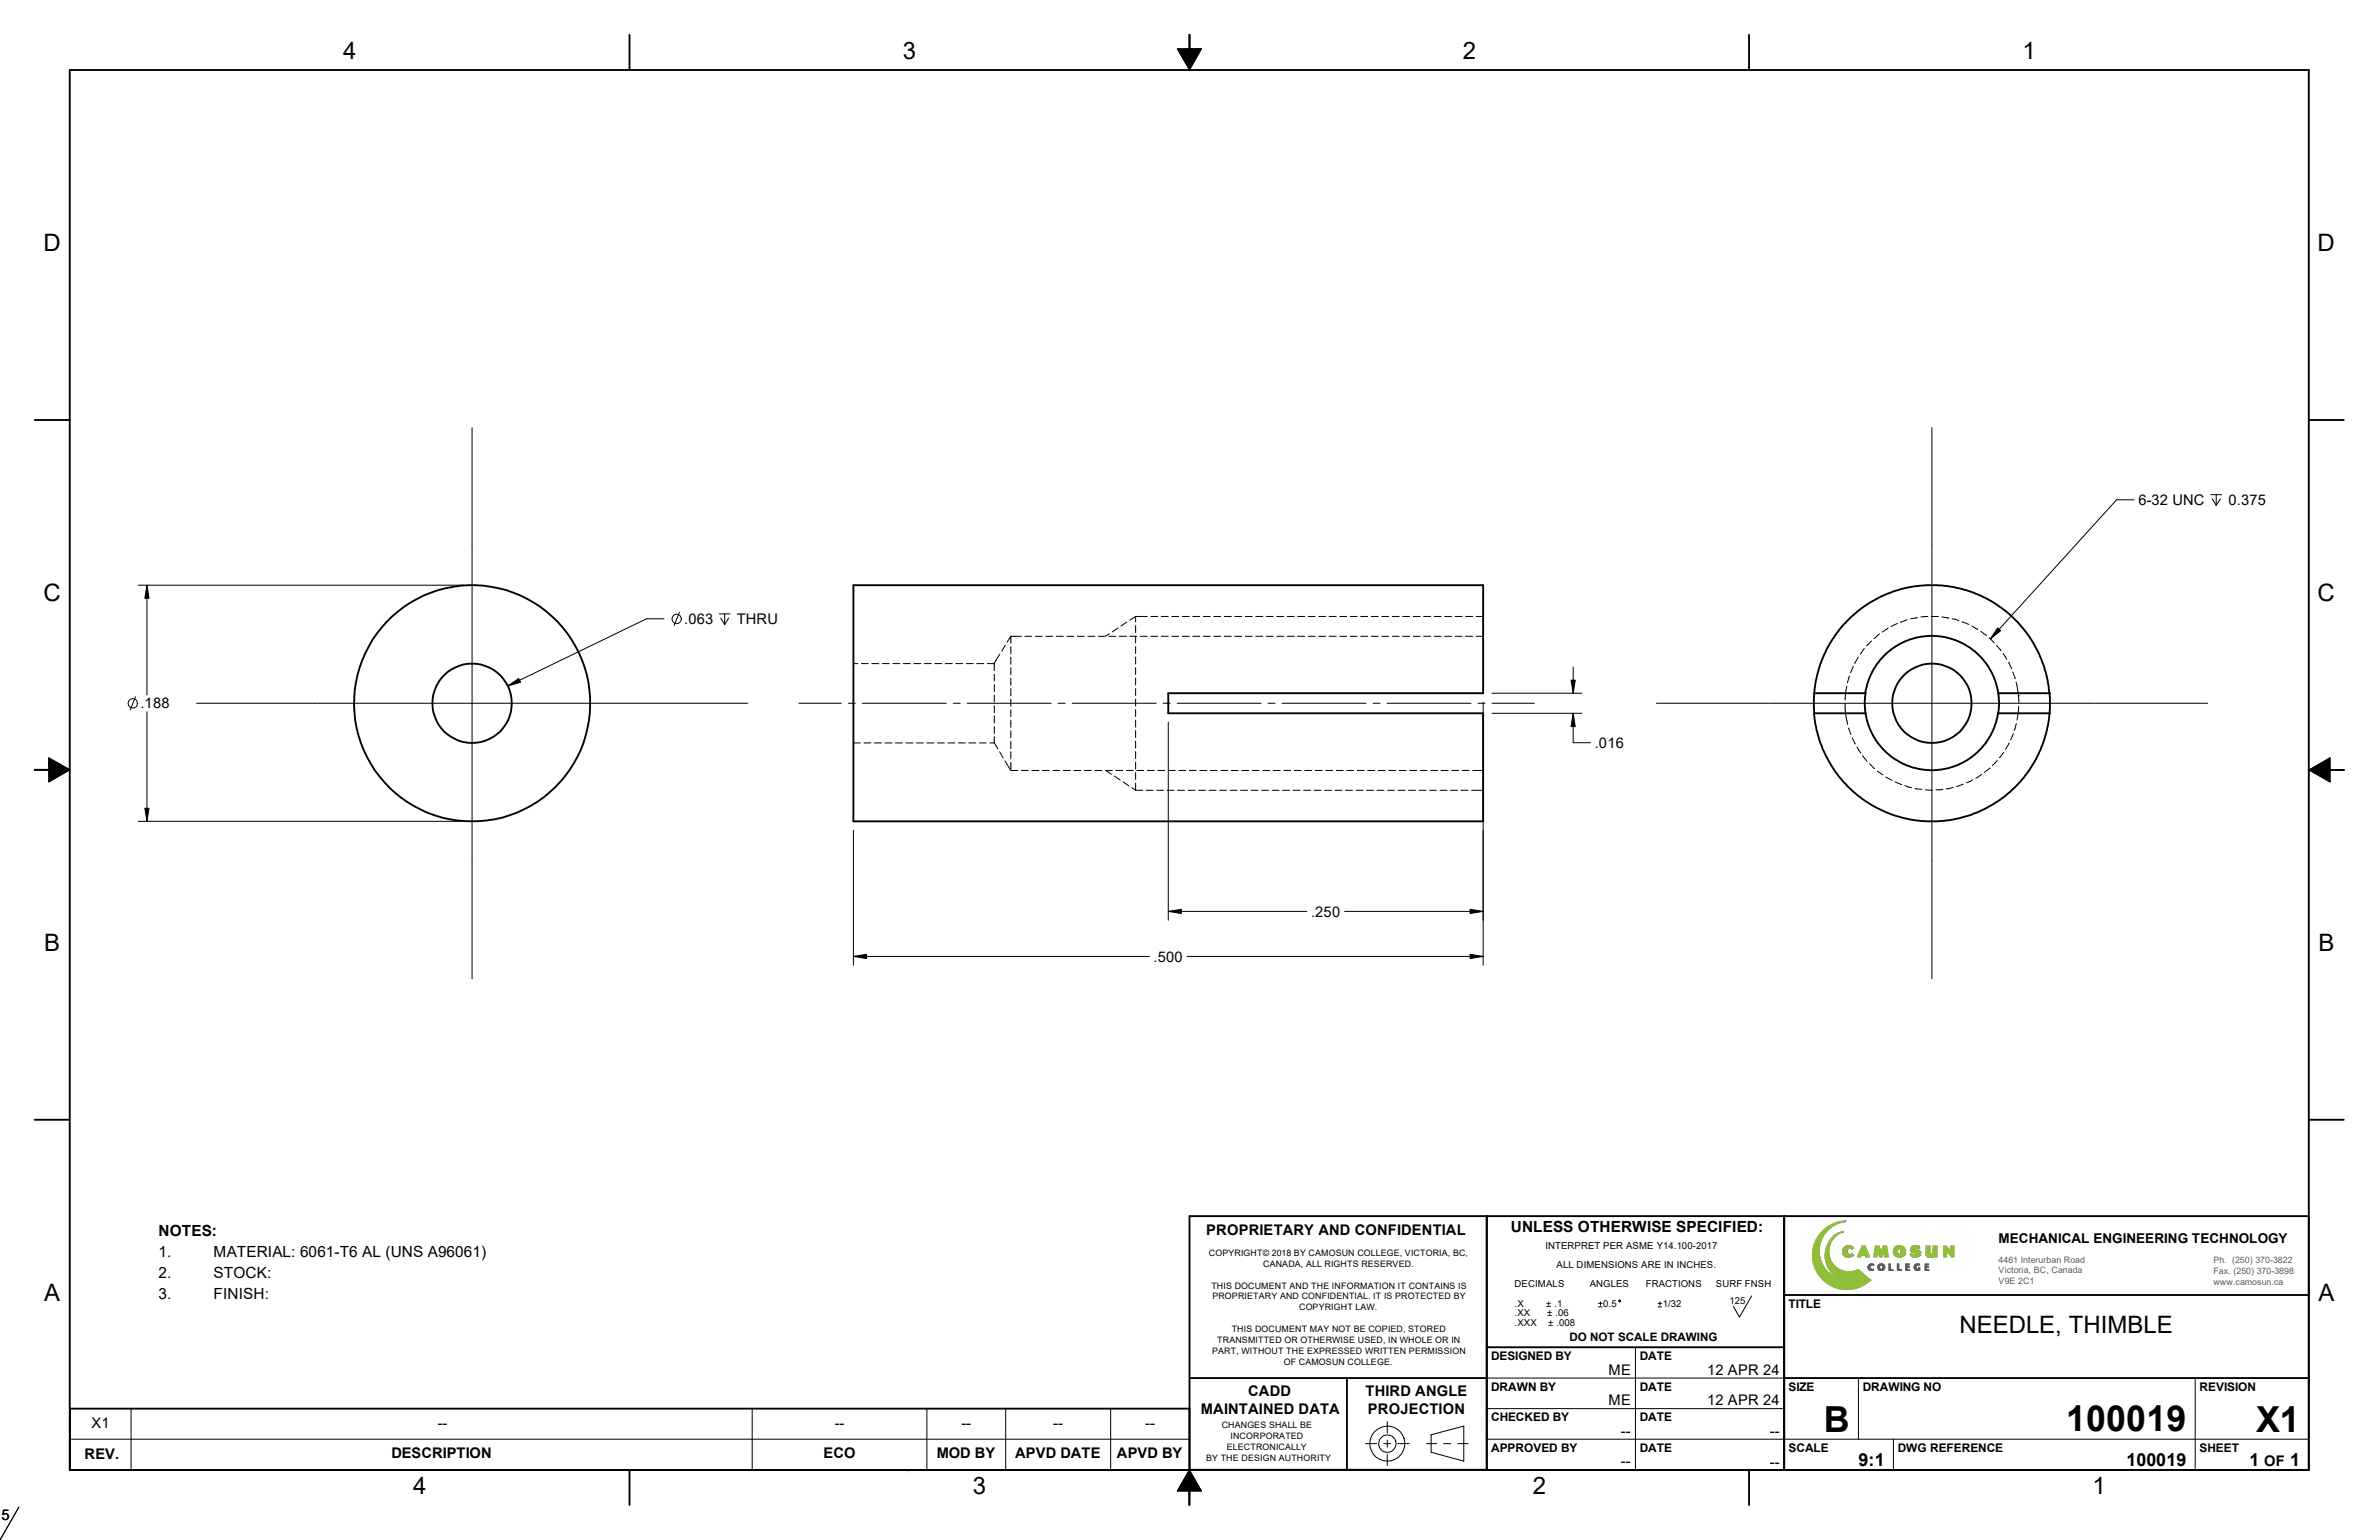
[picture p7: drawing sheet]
<svg xmlns="http://www.w3.org/2000/svg" width="432mm" height="279mm" viewBox="0 0 432 279" stroke-linecap="round" stroke-linejoin="round" font-family="sans-serif">
<defs><g id="words">
<g font-size="6.5">
<text x="331" y="259.8">B</text>
<text x="375" y="259.7">100019</text>
<text x="409.5" y="259.8">X1</text>
</g>
<g font-size="4.4">
<text x="62.3" y="10.6">4</text>
<text x="163.9" y="10.6">3</text>
<text x="265.5" y="10.6">2</text>
<text x="367.1" y="10.6">1</text>
<text x="7.9" y="45.6">D</text>
<text x="420.7" y="45.6">D</text>
<text x="7.9" y="109.1">C</text>
<text x="420.7" y="109.1">C</text>
<text x="8" y="172.6">B</text>
<text x="420.8" y="172.6">B</text>
<text x="8" y="236.1">A</text>
<text x="420.8" y="236.1">A</text>
<text x="355.6" y="241.9">NEEDLE, THIMBLE</text>
<text x="75" y="271">4</text>
<text x="176.6" y="271">3</text>
<text x="278.2" y="271">2</text>
<text x="379.8" y="271">1</text>
</g>
<g font-size="3.3">
<text x="337.4" y="265.9">9:1</text>
<text x="386" y="265.9">100019</text>
<text x="408.3" y="265.9">1</text>
<text x="415.7" y="265.9">1</text>
</g>
<g font-size="2.8">
<text x="28.8" y="224.2">NOTES:</text>
<text x="274.2" y="223.6">UNLESS OTHERWISE SPECIFIED:</text>
<text x="28.8" y="231.9">2.</text>
<text x="28.8" y="228.1">1.</text>
<text x="38.8" y="228.1">MATERIAL: 6061-T6 AL (UNS A96061)</text>
<text x="38.8" y="231.9">STOCK:</text>
<text x="28.8" y="235.8">3.</text>
<text x="38.8" y="235.8">FINISH:</text>
</g>
<g font-size="2.7">
<text x="388.1" y="91.6">6-32 UNC</text>
<text x="404.5" y="91.6">0.375</text>
<text x="124.2" y="113.2">.063</text>
<text x="133.7" y="113.2">THRU</text>
<text x="25.5" y="128.5">.188</text>
<text x="289.5" y="135.7">.016</text>
<text x="238" y="166.3">.250</text>
<text x="209.4" y="174.5">.500</text>
<text x="218.9" y="224">PROPRIETARY AND CONFIDENTIAL</text>
<text x="292" y="249.4">ME</text>
<text x="309.8" y="249.4">12 APR 24</text>
<text x="217.9" y="256.5">MAINTAINED DATA</text>
<text x="226.6" y="253.4">CADD</text>
<text x="247.9" y="253.3">THIRD ANGLE</text>
<text x="248.3" y="256.5">PROJECTION</text>
<text x="292" y="255">ME</text>
<text x="309.8" y="255">12 APR 24</text>
<text x="16.6" y="259.1">X1</text>
<text x="79.5" y="259">--</text>
<text x="151.5" y="259">--</text>
<text x="174.5" y="259">--</text>
<text x="191.2" y="259">--</text>
<text x="207.9" y="259">--</text>
<text x="294.2" y="260.5">--</text>
<text x="321.2" y="260.6">--</text>
<text x="15.4" y="264.7">REV.</text>
<text x="71" y="264.5">DESCRIPTION</text>
<text x="149.5" y="264.5">ECO</text>
<text x="170" y="264.5">MOD BY</text>
<text x="184.3" y="264.5">APVD DATE</text>
<text x="202.7" y="264.5">APVD BY</text>
<text x="294.2" y="266.1">--</text>
<text x="321.2" y="266.1">--</text>
<text x="411" y="265.9">OF</text>
<text x=".3" y="275.8">5</text>
</g>
<text font-size="2.5" x="362.7" y="225.5">MECHANICAL ENGINEERING TECHNOLOGY</text>
<g font-size="2.2">
<text x="324.6" y="237.3">TITLE</text>
<text x="270.6" y="246.8">DESIGNED BY</text>
<text x="297.6" y="246.8">DATE</text>
<text x="270.6" y="257.9">CHECKED BY</text>
<text x="270.6" y="252.3">DRAWN BY</text>
<text x="297.6" y="257.9">DATE</text>
<text x="297.6" y="252.3">DATE</text>
<text x="324.6" y="252.3">SIZE</text>
<text x="338.1" y="252.3">DRAWING NO</text>
<text x="399.2" y="252.3">REVISION</text>
<text x="270.6" y="263.4">APPROVED BY</text>
<text x="297.6" y="263.4">DATE</text>
<text x="324.6" y="263.4">SCALE</text>
<text x="344.5" y="263.4">DWG REFERENCE</text>
<text x="399.2" y="263.4">SHEET</text>
</g>
<text font-size="2.1" x="284.9" y="243.4">DO NOT SCALE DRAWING</text>
<g font-size="1.7">
<text x="280.5" y="226.5">INTERPRET PER ASME Y14.100-2017</text>
<text x="274.9" y="233.6">DECIMALS</text>
<text x="282.5" y="230">ALL DIMENSIONS ARE IN INCHES.</text>
<text x="288.5" y="233.6">ANGLES</text>
<text x="298.7" y="233.6">FRACTIONS</text>
<text x="311.4" y="233.6">SURF FNSH</text>
<text x="274.9" y="237.1">.X</text>
<text x="274.9" y="238.8">.XX</text>
<text x="280.7" y="237.1">± .1</text>
<text x="280.8" y="238.8">± .06</text>
<text x="291" y="237.1">0.5</text>
<text x="301.8" y="237.1">1/32</text>
<text x="313.9" y="236.6">125</text>
<text x="274.9" y="240.6">.XXX</text>
<text x="281" y="240.6">± .008</text>
</g>
<g font-size="1.6">
<text x="219.4" y="227.8">COPYRIGHT© 2018 BY CAMOSUN COLLEGE, VICTORIA, BC,</text>
<text x="219.9" y="233.8">THIS DOCUMENT AND THE INFORMATION IT CONTAINS IS</text>
<text x="229.3" y="229.8">CANADA, ALL RIGHTS RESERVED.</text>
<text x="220" y="235.8">PROPRIETARY AND CONFIDENTIAL. IT IS PROTECTED BY</text>
<text x="235.8" y="237.7">COPYRIGHT LAW.</text>
<text x="220" y="245.7">PART, WITHOUT THE EXPRESSED WRITTEN PERMISSION</text>
<text x="220.9" y="243.7">TRANSMITTED OR OTHERWISE USED, IN WHOLE OR IN</text>
<text x="223.6" y="241.7">THIS DOCUMENT MAY NOT BE COPIED, STORED</text>
<text x="233" y="247.7">OF CAMOSUN COLLEGE.</text>
<text x="221.7" y="259.1">CHANGES SHALL BE</text>
<text x="222.7" y="263.1">ELECTRONICALLY</text>
<text x="223.4" y="261.1">INCORPORATED</text>
<text x="218.9" y="265.1">BY THE DESIGN AUTHORITY</text>
</g>
<g font-size="1.6" fill="#5a5a5a">
<text x="362.8" y="231">Victoria, BC, Canada</text>
<text x="362.8" y="233">V9E 2C1</text>
<text x="362.8" y="229.1">4461 Interurban Road</text>
<text x="401.7" y="233">www.camosun.ca</text>
<text x="401.7" y="231.1">Fax. (250) 370-3898</text>
<text x="401.7" y="229.1">Ph. (250) 370-3822</text>
</g>
</g></defs>
<path d="M165.1 266.7l-.5 .4" fill="none" stroke="#c0c0c0" stroke-width=".18"/>
<g fill="none" stroke="#000" stroke-width=".34">
<path d="M12.7 12.7h406.4v254h-406.4zM114.3 6.3v6.4M215.9 6.3v6.4M317.5 6.3v6.4M6.3 76.2h6.4M419.1 76.2h6.3M154.9 106.2h114.3v19.6h-57.2v3.6h57.2v19.6h-114.3zM6.3 139.7h6.4M6.3 139.7h2.5M329.3 129.4l.4 3.1 .7 2.3 .9 2.2 1.8 3 1.5 1.8 1.2 1.3 2.7 2.2 1.6 1 2.1 1 3.5 1.2 2.3 .4 1.6 .1h2.1l1.8-.2 2.1-.3 2.3-.7 2.1-.9 1.9-1.1 3-2.2 2.5-2.6 2.2-3.3 .8-1.7 .8-2.2 .5-2.1 .3-2.3M329.3 125.8v3.6h9.3l.6 2.3 .8 1.8 1 1.5 1.5 1.6 .8 .7 2.1 1.3 1.9 .7 1.9 .4h1.9l2.4-.3 2.1-.7 2.4-1.5 2-1.8 1.3-2 .9-2 .5-2M338.6 125.7l.3-1.5 .9-2.2 1.4-2.3 1.5-1.5 2-1.3 1.8-.8 2.3-.6 2.2-.1 2.1 .2 1.9 .6 2.4 1.2 1.4 1.1 1.6 1.8 1.1 1.7 .7 1.7 .5 2.1"/>
<path d="M362.7 125.8h9.3v3.6M362.7 125.8l.1 1.4-.1 2.2h9.3M372 125.8l-.7-3.7-.5-1.7-.9-2.2-2.1-3.4-1.7-2-1.5-1.5-2.3-1.7-1.6-.9-1.7-.8-2.2-.8-2-.5-2.3-.4h-3l-1.8 .1-2.6 .5-2.7 1-2.6 1.3-1.9 1.3-2.1 1.7-2.4 2.7-1.7 2.7-1.1 2.4-.8 2.7-.5 3.2h9.3l-.1 1.3 .1 2.3M419.1 139.7h6.3M6.3 203.2h6.4M419.1 203.2h6.3M269.8 220.6l.1 46.1M323.8 220.6v46.1M323.8 234.9h95.3M419.1 220.6h-203.2v52.4M215.9 250h53.9M215.9 255.6h-203.2v11.1"/>
<path d="M244.5 250v16.7M269.9 244.4h53.9M323.8 250h95.3M114.3 266.7v6.3M215.9 270.5v2.5M215.9 266.7h53.9M317.5 266.7v6.3"/>
<circle cx="85.7" cy="127.6" r="21.4"/>
<circle cx="85.7" cy="127.6" r="7.2"/>
<circle cx="350.7" cy="127.6" r="7.2"/>
</g>
<g fill="none" stroke="#000" stroke-width=".18">
<path d="M213.7 8.8h4.4l-2.2 3.9zM85.7 77.6v100M350.6 77.6v100M387.3 90.7h-3.1l-22.9 25.2M401.3 89.7h1.9M401.5 90.5l.8 1.2M402.3 89.7v2M403 90.5l-.7 1.2M25.1 106.2h59M26.7 106.2v19.9M120.5 112.3h-3.2l-25.1 12.2M123.3 111.1l-1 2.4"/>
<path d="M130.6 111.4h1.9M130.8 112.1l.7 1.2M131.5 111.4v1.9M132.2 112.1l-.7 1.2M181.5 118.7l-1.1 1.7M182.5 117.1l-.7 1.1M183.5 115.4v1.3M183.5 117.3v1.3M183.5 119.3v1.2M183.5 115.4h1.9M183.5 115.4l-.7 1.1M186 115.4h1.3"/>
<path d="M187.9 115.4h1.3M189.8 115.4h1.3M191.7 115.4h1.3M193.6 115.4h1.3M195.5 115.4h1.3M197.4 115.4h1.3M199.3 115.4h1.3M201.3 115.4h1.2M201.3 115l-.6 .4M202.9 113.9l-1 .7M203.2 115.4h1.2M204.5 112.9l-1 .7"/>
<path d="M205.1 115.4h1.2M206.1 111.8l-1 .7M206.1 111.8h2.1M206.1 111.8v1.1M206.1 113.5v1.3M206.1 115.4v1.3M206.1 117.3v1.3M206.1 119.2v1.3M207 115.4h1.2M208.9 115.4h1.2M208.9 111.8h1.2M210.8 115.4h1.2"/>
<path d="M210.8 111.8h1.2M212.7 115.4h1.3M212.7 111.8h1.3M214.6 115.4h1.3M214.6 111.8h1.3M216.5 115.4h1.3M216.5 111.8h1.3M218.4 115.4h1.3M218.4 111.8h1.3M220.3 115.4h1.3M220.3 111.8h1.3M222.2 115.4h1.3"/>
<path d="M222.2 111.8h1.3M224.1 115.4h1.3M224.1 111.8h1.3M226 115.4h1.3M226 111.8h1.3M227.9 115.4h1.3M227.9 111.8h1.3M229.8 115.4h1.3M229.8 111.8h1.3M231.7 115.4h1.3M231.7 111.8h1.3M233.6 115.4h1.3"/>
<path d="M233.6 111.8h1.3M235.5 115.4h1.3M235.5 111.8h1.3M237.4 115.4h1.3M237.4 111.8h1.3M239.4 115.4h1.2M239.4 111.8h1.2M241.3 115.4h1.2M241.3 111.8h1.2M243.2 115.4h1.2M243.2 111.8h1.2M245.1 115.4h1.2"/>
<path d="M245.1 111.8h1.2M247 115.4h1.2M247 111.8h1.2M248.9 115.4h1.2M248.9 111.8h1.2M250.8 115.4h1.3M250.8 111.8h1.3M252.7 115.4h1.3M252.7 111.8h1.3M254.6 115.4h1.3M254.6 111.8h1.3M256.5 115.4h1.3"/>
<path d="M256.5 111.8h1.3M258.4 115.4h1.3M258.4 111.8h1.3M260.3 115.4h1.3M260.3 111.8h1.3M262.2 115.4h1.3M262.2 111.8h1.3M264.1 115.4h1.3M264.1 111.8h1.3M266 115.4h1.3M266 111.8h1.3M267.9 115.4h1.3"/>
<path d="M267.9 111.8h1.3M337.3 119.2l-.7 1.1M338.4 117.6l-.7 1.1M339.7 116.3l-.9 .9M341.1 115l-1 .8M342.7 114l-1.1 .7M344.4 113.1l-1.2 .6M346.2 112.4l-1.2 .5M348 112.1l-1.2 .2M349.9 111.8l-1.2 .1M350.6 111.8h1.2M352.5 111.9l1.2 .2"/>
<path d="M354.3 112.3l1.3 .3M356.2 112.8l1.1 .5M357.9 113.6l1.1 .6M359.5 114.6l1.1 .7M361 115.7l.9 .9M362.4 117.1l.8 1M363.6 118.6l.6 1M8.8 137.5l3.9 2.2-3.9 2.2zM24.6 126.4l-1 2.4M26.7 129.1v19.9M35.7 127.6h100M145 127.6h7.7"/>
<path d="M154 127.6h1.2M154.9 134.8h1.3M154.9 120.4h.8M156.3 120.4h1.3M156.5 127.6h15.2M156.8 134.8h1.3M158.2 120.4h1.3M158.7 134.8h1.3M160.1 120.4h1.3M160.6 134.8h1.3M162.1 120.4h1.2M162.5 134.8h1.3"/>
<path d="M164 120.4h1.2M164.4 134.8h1.3M165.9 120.4h1.2M166.3 134.8h1.3M167.8 120.4h1.2M168.2 134.8h1.3M169.7 120.4h1.2M170.1 134.8h1.3M171.6 120.4h1.2M172 134.8h1.3M173 127.6h1.3M173.5 120.4h1.3"/>
<path d="M173.9 134.8h1.3M175.4 120.4h1.3M175.6 127.6h15.2M175.9 134.8h1.2M177.3 120.4h1.3M177.8 134.8h1.2M179.2 120.4h1.3v1.3M179.7 134.8h.8M180.5 122.3v1.3M180.5 124.2v1.3M180.5 126.1v1.3M180.5 128v1.3"/>
<path d="M180.5 129.9v1.3M180.5 131.8v1.3M180.5 133.7v1.1M180.5 134.8l.6 1M181.4 136.4l.7 1.1M182.4 138l1.1 1.8h1.2M183.5 121.2v1.2M183.5 123.1v1.2M183.5 125v1.2M183.5 126.9v1.2M183.5 128.8v1.2M183.5 130.7v1.3"/>
<path d="M183.5 132.6v1.3M183.5 134.5v1.3M183.5 136.4v1.3M183.5 138.3v1.3M185.4 139.8h1.2M187.3 139.8h1.3M189.2 139.8h1.3M191.1 139.8h1.3M192.1 127.6h1.2M193 139.8h1.3M194.6 127.6h15.2M194.9 139.8h1.3"/>
<path d="M196.8 139.8h1.3M198.7 139.8h1.3M200.6 139.8h1.3M200.7 139.8l1 .7M202.5 139.8h1.3M204.4 139.8h1.3M206.1 121.1v1.3M206.1 123v1.3M206.1 124.9v1.3M206.1 126.8v1.3M206.1 128.7v1.3M206.1 130.6v1.3"/>
<path d="M206.1 132.5v1.3M206.1 134.5v1.2M206.1 136.4v1.2M206.1 138.3v1.2M206.3 139.8h1.3M208.2 139.8h1.3M210.1 139.8h1.3M211.1 127.6h1.3M212 139.8h1.3M212 131v36M213.7 127.6h15.2M214 139.8h1.2"/>
<path d="M215.9 139.8h1.2M217.8 139.8h1.2M219.7 139.8h1.2M221.6 139.8h1.2M223.5 139.8h1.2M225.4 139.8h1.3M227.3 139.8h1.3M229.2 139.8h1.3M230.2 127.6h1.2M231.1 139.8h1.3M232.7 127.6h15.2M233 139.8h1.3"/>
<path d="M234.9 139.8h1.3M236.8 139.8h1.3M238.7 139.8h1.3M240.6 139.8h1.3M242.5 139.8h1.3M244.4 139.8h1.3M246.3 139.8h1.3M248.2 139.8h1.3M249.2 127.6h1.3M250.1 139.8h1.3M251.8 127.6h15.2M252.1 139.8h1.2"/>
<path d="M254 139.8h1.2M255.9 139.8h1.2M257.8 139.8h1.2M259.7 139.8h1.2M261.6 139.8h1.2M263.5 139.8h1.3M265.4 139.8h1.3M267.3 139.8h1.9M268.3 127.6h1.2M269.2 127.4v47.7M270.8 127.6h7.7M270.8 125.8h16.3"/>
<path d="M270.8 129.4h16.3M285.5 129.4v5.3h3.2M285.5 121v4.8M300.7 127.6h100M334.9 127.6v1.3l.5 2.5M335.2 124.5l-.3 2.5M335.5 132.1l.5 1.2M335.7 122.6l-.4 1.3M336.2 133.9l.5 1.1M336.4 120.9l-.5 1.1M337.1 135.6l.6 1M338.1 137.1l.8 1"/>
<path d="M339.3 138.6l.9 .8M340.7 139.9l1.1 .7M361.2 139.3l-1 .8M362.5 138l-.9 .9M363.7 136.5l-.8 1M364.6 120.2l.5 1.1M364.7 134.8l-.7 1.1M365.3 121.9l.5 1.2M365.4 133.1l-.5 1.1M365.9 123.7l.4 2.1 .1 1.7M366 131.3l-.4 1.2M366.4 126.2h.1"/>
<path d="M366.4 128.1l-.3 2.5M419.1 139.7l3.8-2.2v4.4zM25.1 149h59M154.9 150.6v24.5M202.3 140.8l1 .7M203.8 141.9l1.1 .7M205.4 142.9l.7 .4M206.1 142.1v1.3h1.3M206.1 140.2v1.2M208 143.4h1.3M209.9 143.4h1.3M211.8 143.4h1.3"/>
<path d="M213.7 143.4h1.3M215.6 143.4h1.3M217.6 143.4h1.2M219.5 143.4h1.2M221.4 143.4h1.2M223.3 143.4h1.2M225.2 143.4h1.2M227.1 143.4h1.2M229 143.4h1.3M230.9 143.4h1.3M232.8 143.4h1.3M234.7 143.4h1.3"/>
<path d="M236.6 143.4h1.3M238.5 143.4h1.3M240.4 143.4h1.3M242.3 143.4h1.3M244.2 143.4h1.3M246.1 143.4h1.3M248 143.4h1.3M249.9 143.4h1.3M251.8 143.4h1.3M253.7 143.4h1.3M255.7 143.4h1.2M257.6 143.4h1.2"/>
<path d="M259.5 143.4h1.2M261.4 143.4h1.2M263.3 143.4h1.2M265.2 143.4h1.2M267.1 143.4h2.1M342.3 141l1.1 .6M344 141.9l1.1 .4M345.7 142.5l1.3 .4M347.6 143l1.2 .2M349.5 143.3h1.2M352.6 143.2l-1.2 .1M354.5 142.9l-1.2 .2"/>
<path d="M356.3 142.3l-1.2 .4M358.1 141.5l-1.2 .5M359.7 140.5l-1.1 .7M154.9 173.5h53.7M212 165.4h25.2M215.5 173.5h53.7M244.1 165.4h25.1M290.2 237.1h.6M290.2 236.5h.6M290.5 236.2v.6M300.9 237.1h.7M300.9 236.5h.7"/>
<path d="M301.3 236.2v.6M317.9 235.1l-2.2 3.9-1.1-2M23.8 255.6v11.1M136.5 255.6v11.1M168.2 255.6v11.1M182.5 255.6v11.1M201.6 255.6v11.1M251.8 257.9v2.1M269.9 250h53.9M269.9 255.6h53.9M296.8 244.4v22.3M337.3 250v11.1"/>
<path d="M398.4 250v16.7M3.4 273.4l-3.4 6-.1-.1M12.7 261.1h203.2M215.9 266.7l2.2 3.8h-4.4zM247.9 261.9h2M251.2 261.9h1.2M251.8 261.3v1.3M251.8 263.8v2.1M253.7 261.9h2.1M259 261.9h1.8M259.8 260.3l5.9-1.6v6.4l-5.9-1.6zM262 261.9h1.3"/>
<path d="M264.6 261.9h1.8M269.9 261.1h149.2M343.7 261.1v5.6"/>
<circle cx="122.8" cy="112.3" r=".85"/>
<circle cx="24.1" cy="127.6" r=".85"/>
<circle cx="294" cy="236" r=".17"/>
<circle cx="251.8" cy="261.9" r="3.2"/>
<circle cx="251.8" cy="261.9" r="1.58"/>
</g>
<g fill="#000" stroke="#000" stroke-width=".18">
<path d="M213.7 8.9l4.4-.1-2.2 3.9zM26.7 106.2l.4 2.3h-.8zM362.6 113.9l.5 .5-1.8 1.5zM8.8 137.5l3.9 2.2-3.8 2.2zM92.2 124.5l1.9-1.4 .4 .7zM285.5 129.4l.4 2.4h-.7zM285.2 123.4h.7l-.4 2.4zM26.3 146.6h.8l-.4 2.4zM419.1 139.7l3.8-2.2v4.4zM154.9 173.5l2.4-.4v.8zM212 165.4l2.4-.4v.7zM266.8 165l2.4 .4-2.4 .3z"/>
<path d="M266.8 173.1l2.4 .4-2.4 .4zM215.9 266.7l2.2 3.8h-4.4z"/>
</g>
<g fill="none" stroke="#808080" stroke-width=".18">
<path d="M334.3 223.5a4.2 4.2 0 0 0-2.8 2.9 4.5 4.5 0 0 0 .5 3.9 4.7 4.7 0 0 0 2.8 2M334.3 223.4v.1M334.3 223.4h.1M334.3 223.5h.1M334.3 223.6h.1M334.3 223.6l-.8 .4-.9 .9-.6 1.3-.1 1.2a3.7 3.7 0 0 0 3.5 3.4l1-.1 .9-.4 2.2 1.9M334.3 223.5v.1M334.5 226.6v.1M334.6 221.7h.1M334.7 221.5h.1M334.7 221.5a6.1 6.1 0 0 0-3.4 1.4 6.3 6.3 0 0 0-1.4 8.1 6.1 6.1 0 0 0 6.1 2.9l1.9-.6 1.6-1.1M334.8 226.3h.1"/>
<path d="M334.8 221.5h.1M334.8 221.7h.1M334.8 221.7a5.6 5.6 0 0 0-4.1 3 5.5 5.5 0 0 0 .5 5.3 5.1 5.1 0 0 0 3.7 2.3M334.8 221.6h.1M334.8 221.5l.1 .1M334.9 221.6h.1M334.9 221.6l-.1 .1M335.2 227.1h.1M335.2 227h.1M335.2 226.9h.1M335.2 226.9v.5M335.2 227.2h.1"/>
<path d="M335.2 226.8h.1M335.2 226.8v.1M335.2 227.4h.1M335.2 226.7h.1M335.2 227.4l.1 .1M335.3 227.5h.1M335.3 226.6h.1M335.3 227.5l.2 .1M335.3 226.6l-.1 .2M335.4 226.5h.1M335.4 227.5h.1M335.4 227.5l.1 .1"/>
<path d="M335.4 226.5l-.1 .1M335.4 227.6h.1M335.5 227.6h.1M335.5 226.4h.1M335.5 226.4l-.1 .1M335.5 227.6h.4l.3-.2 .2 .2-.2 .3M335.6 226.4h.1M335.6 226.4h.2M335.6 227.6h.1M335.7 227.6h.1M335.8 226.4h.1M335.8 226.4l.2 .1"/>
<path d="M335.8 230.7v.1M335.9 226.1h.1M336 226.5h.1M336 226.1h.1M336 227.5h.1M336.1 226.1h.1M336.1 226.1l-.9-.1-.4 .2-.4 .6 .1 .6a.83 .83 0 0 0 .8 .6l.3 .1 .5-.2M336.1 226.1l.3 .3-.3 .3-.1-.2M336.1 226.2h.1M336.1 227.9h.1M336.2 227.8h.1M336.3 227.7h.1"/>
<path d="M338 226.1h.5l.8 1.9h-.7l-.1-.2h-.7l-.1 .2h-.6zM338.2 226.8l.2 .6h-.4zM339 230h.1M339 230l.1 .2M339.1 229.7h.1M339.1 230h.1M339.1 229.6h.1M339.1 230.2h.1M339.1 230.2l.2 .2M339.1 229.6l-.1 .4M339.2 229.6h.1M339.2 230.3h.1"/>
<path d="M339.2 229.5h.1M339.3 229.5h.1M339.3 229.4h.1M339.3 230.4h.1M339.3 230h.1M339.3 229.9h.1M339.3 229.8h.1M339.3 230.1h.1M339.3 229.7h.1M339.3 229.4h.7M339.3 229.4l-.2 .2M339.3 230.1l.1 .1"/>
<path d="M339.3 229.7v.4M339.4 230.2h.1M339.4 229.7h.1M339.4 229.7h-.1M339.4 230.5h.1M339.4 229.6h.1M339.4 230.2l.1 .1M339.4 229.6v.1M339.5 229.4h.1M339.5 230.3h.1M339.5 229.6h.1M339.5 232.2h.1"/>
<path d="M339.5 229.6h-.1M339.5 229.5h.1M339.6 230.3h.1M339.6 230.3h.3M339.6 229.3h.1M339.6 230.5h.1M339.6 229.5h.1M339.7 230.3h.1M339.7 229.5h.1M339.8 229.3h.1M339.8 230.3h.1M339.8 229.5h.1"/>
<path d="M339.9 230.3h.1M339.9 229.5h.1M340 230.3v.2h-.1l-.6-.1M340 229.5l-.5 .1M340 229.4h.1M340 229.4v.1M340.4 226.1h.6l.4 1 .4-1h.6l.3 1.9h-.6l-.1-1-.4 1h-.4l-.5-1v1h-.6zM340.8 229.9h.1M340.9 230.1h.1M340.9 230h.1M340.9 229.7h.1M340.9 230.1l.1 .3"/>
<path d="M340.9 230.2h.1M341 229.5h.1M341 229.5l-.1 .6M341 230.4h.1M341 229.4h.1M341 229.4v.1M341.1 230.4h.1M341.1 229.4h.1M341.1 229.7h.1M341.1 230.1h.1M341.1 229.4h-.1M341.1 230.1l.1 .2"/>
<path d="M341.1 230.4l.1 .1M341.1 229.7v.4M341.2 230.5h.1M341.2 229.6h.1M341.2 230.2h.1M341.2 229.4h.1M341.2 230.3h.1M341.2 229.6l-.1 .1M341.2 229.4h-.1M341.2 229.5v.1M341.2 229.5h.1M341.2 230.5h.4"/>
<path d="M341.3 229.3h.1M341.3 229.5h.1M341.3 230.3h.1M341.3 230.3h.2M341.3 229.5h.2M341.3 229.5h-.1M341.3 230.5h.1M341.4 229.3h.1M341.4 229.5h.1M341.4 230.3h.1M341.5 229.3h.1M341.5 230.3h.1"/>
<path d="M341.5 229.5h.1M341.5 230.5h.1M341.6 229.3h.1M341.6 230.5h.1M341.6 230.3h.1M341.6 229.5h.1M341.6 229.3l-.4 .1M341.6 229.5v.1M341.6 229.3v.1M341.6 230.3h-.1M341.6 229.4h.1M341.6 229.6h.1"/>
<path d="M341.6 229.6l.1 .1M341.7 230.5h.1M341.7 230.2h.1M341.7 229.6h.1M341.7 230.2l-.1 .1M341.7 230.5h-.1M341.7 229.4h.1M341.7 230.4h.1M341.7 230.1h.1M341.7 229.7h.1M341.7 229.7v.4M341.7 230.4v.1"/>
<path d="M341.7 230.1v.1M341.8 229.4h.1M341.8 230.4h.1M341.8 229.4l.1 .1M341.8 230.3h.1M341.8 230.3l-.1 .1M341.9 229.5h.1M341.9 229.5l.1 .3M341.9 230.2h.1M342 229.7h.1M342 230h.1M342 230.1h.1"/>
<path d="M342 230.1l-.2 .2M342 230v.1M342 229.8h.1M342 229.9h.1M342 229.8v.2M342.9 229.3h.2v1h.5v.2h-.7zM343.7 227.4l.1 .1M343.7 226.6v.1M343.8 226.5h.1M343.8 226.5l-.1 .3v.7M343.8 226.5l.5-.4 .7-.1 .3 .1 .5 .6-.1 .8M343.8 227.6l.3 .3a1.17 1.17 0 0 0 1.5-.1l.1-.2"/>
<path d="M343.8 227.5v.1M343.9 227.7h.1M344 227.9h.1M344.2 226.1h.1M344.4 229.3h.2v1h.5v.2h-.7zM344.4 226.7h.1M344.4 227.4h.1M344.4 226.7v.7M344.4 227.4l.1 .1M344.5 226.6h.1M344.5 227.5h.1M344.5 226.6l-.1 .1"/>
<path d="M344.5 226.5h.1M344.5 227.6h.1M344.5 226.5v.1M344.6 226.5h.1M344.6 226.5h-.1M344.6 226.4h.1M344.6 227.6h.1M344.6 226.4l.3 .1M344.6 226.4v.1M344.6 227.6v.1M344.6 227.7h.1M344.7 226.4h.1"/>
<path d="M344.7 227.7h.1M344.8 227.7h.1M344.8 226.4h.1M344.8 227.6h.1M344.8 227.6l-.2 .1M344.9 227.6h.1M344.9 226.5h.1M344.9 226.5l.2 .4-.1 .6M344.9 227.5v.1M345 228h.1M345 227.5h.1M345 226.6h.1"/>
<path d="M345 227.5l-.1 .1M345 226.6v.1M345 227.4h.1M345.2 228h.1M345.4 227.9h.1M345.5 226.3h.1M345.6 226.4h.1M345.6 227.7h.1M345.7 227.6h.1M345.7 227.5h.1M345.7 227.5v.1M345.8 226.8h.1"/>
<path d="M345.9 229.3h.6v.2h-.3v.3h.3v.2h-.3v.3h.4v.2h-.7zM346.8 226.7h.1M346.8 226.5h.1M346.8 226.6h.1M346.8 226.8h.1M346.8 226.6v.3M346.8 227.8h.1M346.8 226.4h.1M346.8 226.9h.1M346.8 227.8l.2 .2M346.8 226.9l.1 .1M346.9 226.3h.1"/>
<path d="M346.9 227h.1M346.9 227l.1 .1M346.9 227.8h.1M347 227.1h.1M347 227.1l.2 .1M347 226.2h.1M347 228h.1M347 227.2h.1M347.1 227.5h.1M347.1 227.5l.1 .1M347.1 227.5l-.1-.1-.3 .2 .1 .2M347.1 227.6h.1"/>
<path d="M347.1 228h.1M347.2 227.2h.1M347.2 227.6h.1M347.2 227.6l.1 .1M347.2 227.2l.4 .1M347.3 227.7h.1M347.4 227.7h.1M347.4 229.7h.1M347.4 229.8h.1M347.4 230h.1M347.4 230.1h.1M347.4 230.1l.3 .4h.6h.1v-.5h-.2v.3h-.3"/>
<path d="M347.4 229.7v.4M347.5 229.7h.1M347.5 230.2h.1M347.5 226.6h.1M347.5 227.7h.1M347.5 229.7h-.1M347.5 226.6v.1M347.5 226.7h.1M347.5 226.5h.1M347.5 226.7l.7 .2M347.5 229.6h.1M347.5 230.3h.1"/>
<path d="M347.5 226.5v.1M347.6 229.5h.1M347.6 230.3h.1M347.6 226.4h.1M347.6 226.4l-.1 .1M347.6 229.5l-.1 .2M347.6 226.7h.1M347.6 227.3h.1M347.6 227.3l.1 .1M347.6 229.4v.1M347.6 226.4h.4M347.7 230.1h.1"/>
<path d="M347.7 230h.1M347.7 229.9h.1M347.7 229.8h.1M347.7 229.7h.1M347.7 227.3h.1M347.7 227.7h.1M347.7 229.7v.4M347.7 227.7h-.3M347.7 230.2h.1M347.7 226.4h.1M347.7 227.4h.1M347.7 227.6h.1"/>
<path d="M347.7 230.1v.1M347.7 227.6v.1M347.8 230.2h.1M347.8 229.6h.1M347.8 227.4h.1M347.8 227.6h.1M347.8 230.2v.1M347.8 227.4v.1M347.8 227.5l-.1 .1M347.8 229.6l-.1 .1M347.8 230.3h.1M347.8 227.5h.1"/>
<path d="M347.9 230.3h.1M347.9 229.5h.1M347.9 229.4h.1M347.9 229.4h.5l-.1 .1M347.9 229.4l-.3 .1M347.9 229.5l-.1 .1M347.9 229.5h.3M348 230.3h.1M348 229.5h.1M348 226.4h.1M348 226.4l.1 .1M348 230.5h.1"/>
<path d="M348 226.1h.1M348 226.1h-.9l-.3 .5M348 226.1l.2 .1M348.1 230.3h.1M348.1 229.5h.1M348.1 229.3h.1M348.1 226.5h.1M348.1 226.9h.1M348.1 226.1h.1M348.1 228h.1M348.2 230.3h.1M348.2 226.9h.1"/>
<path d="M348.2 226.1h.1M348.2 226.9l.2 .1M348.2 229.5h.1M348.2 226.2h.1M348.2 226.2l.2 .1M348.3 227.9h.1M348.3 226.9h.1M348.3 229.5h.1M348.4 227.8h.1M348.4 227h.1M348.4 227v.1M348.4 226.4l-.2 .2-.1-.1"/>
<path d="M348.4 226.3v.1M348.4 227.1h.1M348.4 227.1l.1 .1M348.5 227.6h.1M348.5 227.2h.1M348.5 227.6l-.3 .3-.4 .2-.8-.1M348.5 227.2v.4M348.5 227.4h.1M349.4 229.3h.7v.2h-.5v.3h.4v.2h-.4v.3h.5v.2h-.7zM349.6 227.6h.1M349.7 227.8h.1M349.8 227.9h.1"/>
<path d="M349.8 228h.1M349.8 228l.2 .1M349.9 228h.1M350 228.1h.4M350.1 228.1h.1M350.2 228.1h.1M350.3 228.1h.1M350.3 227.5h.1M350.4 227.6h.1M350.4 227.5l-.1-1.4h-.7v1.6l.2 .3M350.4 228.1h.1M350.4 227.6l.1 .1"/>
<path d="M350.5 228h.1M350.5 227.7h.1M350.5 228l-.1 .1M350.6 228h.1M350.6 228h-.1M350.6 227.7h.1M350.6 227.6l-.1 .1M350.7 227.6h.1M350.8 227.5h.1M350.8 227.5l.1-1.4h.7v1.9h-.8v-.2M350.8 227.8l-.1 .2M352.8 226.1h.4l.9 .9v-.9h.5v1.9h-.4l-.9-1v1h-.5z"/>
</g>
<g fill="#5a5a5a" stroke="#5a5a5a" stroke-width=".18">
<path d="M339.2 229.5l.4-.2 .4 .1v.1h-.5l-.2 .5a.39 .39 0 0 0 .3 .3 .39 .39 0 0 0 .4 0v.2h-.1h-.4l-.3-.2-.2-.3z" fill-rule="evenodd"/>
<path d="M341.2 229.6v-.1a.39 .39 0 0 1 .6 .5 .39 .39 0 0 1-.6 .3zM340.8 229.9a.61 .61 0 0 0 1.2 0 .61 .61 0 0 0-1.2 0z" fill-rule="evenodd"/>
<path d="M342.9 229.3h.2v1h.5v.2h-.7z" fill-rule="evenodd"/>
<path d="M345.9 229.3h.6v.2h-.3v.3h.3v.2h-.3v.3h.4v.2h-.7z" fill-rule="evenodd"/>
<path d="M344.4 229.3h.2v1h.5v.2h-.7z" fill-rule="evenodd"/>
<path d="M347.5 229.6l.4-.3 .5 .1-.1 .1a.43 .43 0 0 0-.6 .4 .43 .43 0 0 0 .5 .4v-.3h.2v.5h-.5l-.3-.1-.2-.3z" fill-rule="evenodd"/>
<path d="M349.4 229.3h.7v.2h-.5v.3h.4v.2h-.4v.3h.5v.2h-.7z" fill-rule="evenodd"/>
</g>
<g fill="#91be37" stroke="#91be37" stroke-width=".18">
<path d="M334.7 226.4l.5-.4h.6l.6 .4-.3 .2a.58 .58 0 0 0-.9 .1 .58 .58 0 0 0 .2 .8l.5 .1 .3-.2 .2 .3-.3 .2-.5 .2-.8-.2-.4-.5v-.6z" fill-rule="evenodd"/>
<path d="M338.2 226.8l.2 .6h-.4zM338 226.1l-.9 1.9h.6l.1-.2h.7l.1 .2h.7l-.8-1.9z" fill-rule="evenodd"/>
<path d="M344.5 226.5a.52 .52 0 0 1 .6 .2 .52 .52 0 0 1-.1 .6v.1a.33 .33 0 0 1-.4 .3 .33 .33 0 0 1-.2-.5zM343.9 226.3l-.2 .5v.5l.3 .6 .8 .2 .8-.3 .2-.4v-.5l-.4-.7-.8-.2z" fill-rule="evenodd"/>
<path d="M347 226.2l.3-.2h.6l.5 .4-.2 .2-.2-.2a.26 .26 0 0 0-.3 0 .26 .26 0 0 0-.1 .3l.8 .4v.6l-.3 .3-.7 .1-.6-.3-.1-.2 .3-.1a.41 .41 0 0 0 .4 .2 .41 .41 0 0 0 .4-.2l-.9-.5-.1-.4z" fill-rule="evenodd"/>
<path d="M352.8 226.1h.4l.9 .9v-.9h.5v1.9h-.4l-.9-1v1h-.5z" fill-rule="evenodd"/>
<path d="M349.6 226.1h.7v1.2a.26 .26 0 0 0 .2 .4 .26 .26 0 0 0 .3-.2l.1-1.4h.7v1.9h-.8v-.2l-.3 .2h-.5a.58 .58 0 0 1-.4-.6z" fill-rule="evenodd"/>
<path d="M340.4 226.1h.6l.4 1 .4-1h.6l.3 1.9h-.6l-.1-1-.4 1h-.4l-.5-1v1h-.6z" fill-rule="evenodd"/>
<path d="M331 223.1a6.1 6.1 0 0 1 3.8-1.6v.2a5.4 5.4 0 0 0-4.6 5.4 5.4 5.4 0 0 0 4.7 5.2 4.6 4.6 0 0 1-3.6-4.2 4.6 4.6 0 0 1 3-4.7 .25 .25 0 0 1-.1 .3 .25 .25 0 0 1-.2 0l-.5 .3-.6 .6a3.7 3.7 0 0 0-.2 4.7 3.7 3.7 0 0 0 4.6 1l2.2 1.9-.4 .3a6.2 6.2 0 0 1-8.6-.7 6.2 6.2 0 0 1 .5-8.7z" fill-rule="evenodd"/>
</g>
<use href="#words"/>
</svg>
